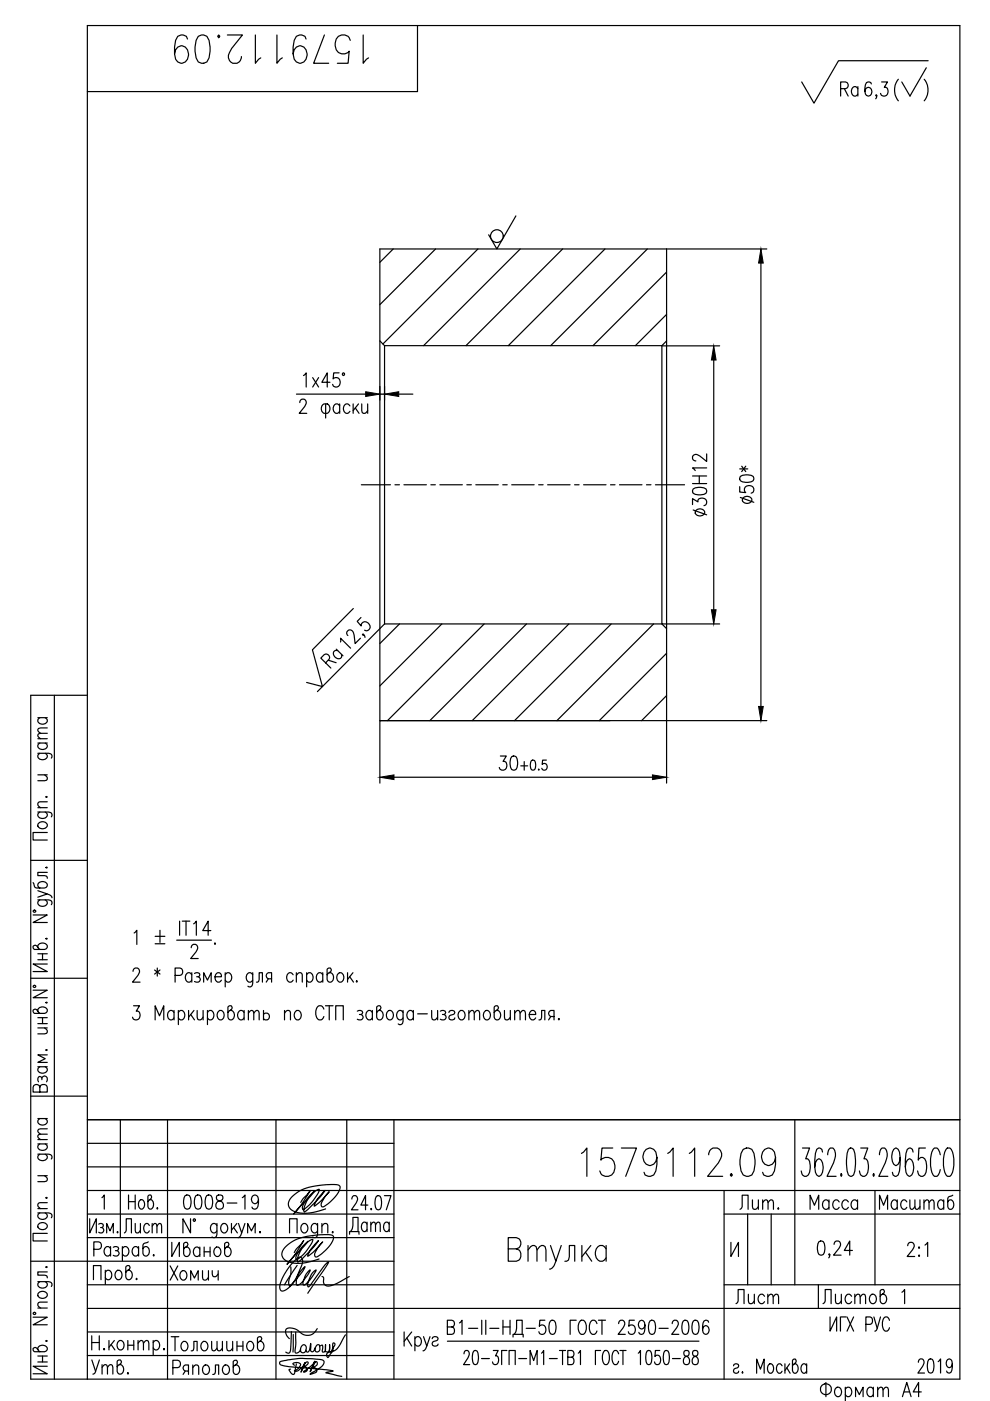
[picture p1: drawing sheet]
<svg xmlns="http://www.w3.org/2000/svg" width="210mm" height="297mm" viewBox="0 0 210 297" stroke-linecap="round" stroke-linejoin="round" font-family="sans-serif">
<defs><g id="words">
<g font-size="10.1">
<text x="35.6" y="14.8">1579112.09</text>
<text x="122.1" y="250.5">1579112.09</text>
</g>
<text font-size="8.4" x="188.4" y="22.6">( )</text>
<text font-size="7.5" x="66.7" y="142.9">Ra</text>
<text font-size="7.1" x="73" y="262.8">Дата</text>
<g font-size="6.6">
<text x="160.9" y="107.9" transform="rotate(-90 160.9 107.9)">50*</text>
<text x="35.3" y="267.8">Иванов</text>
<text x="34.9" y="272.7">Хомич</text>
</g>
<g font-size="6.2">
<text x="177.1" y="21.5">Ra</text>
<text x="150.6" y="110.8" transform="rotate(-90 150.6 110.8)">30H12</text>
<text x="27.2" y="201.4">1 %%P .</text>
<text x="37.7" y="257.5">0008-19</text>
<text x="155.6" y="257.5">Лит.</text>
<text x="170.4" y="257.5">Масса</text>
<text x="185.2" y="257.5">Масштаб</text>
<text x="25" y="262.5">Лист</text>
<text x="154.9" y="277.6">Лист</text>
<text x="173.2" y="277.6">Листов</text>
<text x="34.9" y="287.5">Толошинов</text>
<text x="18.3" y="292.5">Утв.</text>
</g>
</g></defs>
<g fill="none" stroke="#000" stroke-width=".25">
<path d="M88.5 5.4v14h-70M196.8 12.9h-19l-5.2 9-2.6-4.5M83.4 52.8l-2.9 2.8M92.4 52.8l-11.9 11.8M101.3 52.8l-20.1 20.1M109.4 45.8l-4.1 7-1.7-3M110.3 52.8l-20.5 20.5M119.3 52.8l-20.5 20.5M128.3 52.8l-20.5 20.5M137.3 52.8l-20.5 20.5M141.3 52.8v100h21.3M141.3 57.7l-15.6 15.6"/>
<path d="M161.3 55.8v94M162.6 52.8h-82.1v100h48.8M64.3 79.6l.6-.5v3M71.9 79.1h-1.2l-.1 1.2a.88 .88 0 0 1 1.1-.1 .88 .88 0 0 1 .4 1 .82 .82 0 0 1-.6 .9 .82 .82 0 0 1-1-.6M72.7 79.1h.3v.4h-.3zM80.5 72.3l1 1M81.5 73.3h71.1M81.5 73.3v59M141.3 72.3l-1 1v59h12.3M141.3 66.7l-6.6 6.6M151.3 76.3v53M62.9 83.6h14.6"/>
<path d="M63.6 85.4l.2-.6 .7-.2a.94 .94 0 0 1 .1 1.6l-1.2 1.4h1.6M66.3 80.1l1.3 2M67.6 80.1l-1.3 2M68.5 85.8l.9-.2a1.15 1.15 0 0 1 0 2h-.7a1.18 1.18 0 0 1-.2-1.8zM69 85.6v3M70 81.1h-1.8l1.2-2v3M72 86.1a.67 .67 0 0 0-.6-.5 .67 .67 0 0 0-.6 .5 1.01 1.01 0 0 0 .8 1.5l.4-.4M72 85.6v2M74.2 86.1a.67 .67 0 0 0-.6-.5 .67 .67 0 0 0-.7 .5 1.01 1.01 0 0 0 .8 1.5l.5-.4M74.9 85.6v2M75.3 86.5l.8 1.1M76 85.6l-1.1 1.5"/>
<path d="M76.7 85.6l.1 1.9 .6 .1 .6-.5M78 85.6v2M80.5 83.6h1M84.5 83.6h3M76.6 102.8h6.2M83.7 102.8h1M85.6 102.8h4.8M91.4 102.8h.9M93.3 102.8h4.7M99 102.8h.9M100.9 102.8h4.7M106.6 102.8h.9"/>
<path d="M108.5 102.8h4.8M114.2 102.8h1M116.1 102.8h4.8M121.8 102.8h1M123.7 102.8h4.8M129.4 102.8h1M131.3 102.8h4.8M137.1 102.8h.9M139 102.8h6.1M73.8 134.8l-.3-.6 .4-.6a.94 .94 0 0 1 1.2 1l.2 1.8 1.1-1.1M74.9 129l-8.7 8.8 2.2 7.8-3.4-.9M76.5 130.9l-.8 .8 .9 1a.87 .87 0 0 1 .6-.9 .87 .87 0 0 1 1 .5 .82 .82 0 0 1 .2 1 .82 .82 0 0 1-1.1 .3"/>
<path d="M77 134.5l.1 .2-.2-.1v-.1a.63 .63 0 0 1 .5 .6M81.5 132.3l-14.2 14.3M81.5 132.3h58.8l1 1M84.7 132.3l-4.2 4.1M93.7 132.3l-13.2 13.1M102.7 132.3l-20.5 20.5M111.6 132.3l-20.5 20.5M120.6 132.3l-20.5 20.5M129.6 132.3l-20.5 20.5M138.6 132.3l-20.5 20.5M141.3 138.5l-14.2 14.3M8 159.7l2.7 .1 .3 .4-.1 .5"/>
<path d="M8 157.5h2M8 156.6h2M8 152.2h2M8.4 159.7l-.2 .2a.65 .65 0 0 0 .2 1.1 1.01 1.01 0 0 0 1.6-.8l-.4-.5M8.4 157.5a.66 .66 0 0 0-.4 .7 .66 .66 0 0 0 .4 .6 .9 .9 0 0 0 1.2 0 .9 .9 0 0 0 .3-1l-.3-.3M8.4 152.2a.67 .67 0 0 0-.4 .6 .67 .67 0 0 0 .4 .6 1.01 1.01 0 0 0 1.6-.8l-.4-.4M10 155.5l-1.8 .1-.2 .4 .6 .6M10 154.3l-1.8 .1-.2 .5 .6 .6M11.5 147.4v145M18.5 147.4h-12v145h197v-287h-185v287M141.3 147.5l-5.3 5.3M8 172.2l2.7 .1 .3 .3-.1 .6"/>
<path d="M8 171.2h2M8 164.3h2M8.2 174.6a1.06 1.06 0 0 1 1.1-.4 1.06 1.06 0 0 1 .7 .9 1.06 1.06 0 0 1-1.1 .6 1.06 1.06 0 0 1-.9-.9zM8.4 172.2l-.2 .2a.65 .65 0 0 0 .2 1 1.01 1.01 0 0 0 1.6-.8l-.4-.4M9.5 164.3l.5 .6-.1 .5-1.9 .1M9.7 169h.3l-.1 .1zM10 176.5h-3v1.6h3M10 170l-1.8 .1-.2 .6 .6 .5M80.5 166v-13.2h60.8v13.2M83.5 164.8h54.8M106.1 160.3h1.2l-.6 1.1h.3a.95 .95 0 0 1 .4 1.4 .95 .95 0 0 1-1.4 .2l-.1-.3M108.5 160.4l.6-.1a1.46 1.46 0 0 1 .6 1.7l-.3 1.1-.6 .2a1.46 1.46 0 0 1-.7-1.7z"/>
<path d="M110.4 162.4h1.5M111.1 161.5v1.8M112.7 161.3l.4-.1a1.25 1.25 0 0 1 .4 1.7l-.2 .3-.4 .1a1.25 1.25 0 0 1-.4-1.7zM114.2 163.1v.2zM115.8 161.2h-.8v.9a.65 .65 0 0 1 .8 0 .65 .65 0 0 1 0 .9 .65 .65 0 0 1-.8 .1l-.1-.2M6.5 182.4h12M7 194h3l-3 1.6h3M7 187.1l.5 1.1 2 .1a.64 .64 0 0 0 .5-.6 .64 .64 0 0 0-.4-.7 .91 .91 0 0 0-1.1 0 .91 .91 0 0 0-.3 1.1l.2 .2M7.1 193h.4v.4h-.4zM8 190.8l2.7 .1 .3 .3-.1 .6M8 188.8l2 .7-2 .7M8.4 190.8l-.2 .2a.64 .64 0 0 0 .2 1.1 1.01 1.01 0 0 0 1.6-.9l-.4-.4"/>
<path d="M9.7 199h.3l-.1 .1zM9.7 183.9l.2-.1 .1 .1-.1 .2zM10 189.5l.9 .5 .1 .3M10 185h-2v.6l1.9 .2 .1 .4M6.5 207.4h12M7 209.9h3l-3 1.6h3M7.1 209h.4v.3h-.4zM8 200.8a1 1 0 0 1 1-.9 1 1 0 0 1 1 .9l-.5 .5h-2.2l-.3-.3v-.4l.5-.2 .2 .1 .7 .8M8 214.4a1 1 0 0 1 1-.9 1 1 0 0 1 1 .9l-.5 .5h-2.2l-.3-.4v-.3l.5-.3 .2 .2 .7 .8M8 202.2h2M8 203.5h2M8 217.9h2"/>
<path d="M8 215.8h2M8 217h2M9 202.2v1.3M9 215.8v1.2M9.5 217.9l.5 .6-.1 .6-1.9 .1M9.7 212.6l.2-.1 .1 .1zM10 204.4h-3l3 1.6h-3M28.2 205.9l.2-.5 .7-.2a.93 .93 0 0 1 .1 1.6l-1.1 1.4h1.6M28.3 213.2h1.3l-.7 1.2h.3a.95 .95 0 0 1 .4 1.4 .95 .95 0 0 1-1.4 .1l-.1-.2M32.8 205.7l1.1 .8M32.9 216.2v-3l.9 2.2 .9-2.2v3M33.3 205.2v1.8"/>
<path d="M33.9 205.7l-1.1 .8M36.9 214.7a.66 .66 0 0 0-.6-.5 .66 .66 0 0 0-.7 .5 .91 .91 0 0 0 0 1.1 .91 .91 0 0 0 1.1 .3l.2-.3M36.9 214.2v2M37.1 206.8h1.1a.81 .81 0 0 0 .6-.8 .81 .81 0 0 0-.6-.8h-1.1v3M37.8 214.7a.66 .66 0 0 1 .6-.5 .66 .66 0 0 1 .7 .5 1 1 0 0 1-.8 1.5l-.5-.4M37.8 214.2v3M40 214.2v2M40.4 215.1l.8 1.1M40.7 206.7a.66 .66 0 0 0-.7-.5 .66 .66 0 0 0-.6 .5 .91 .91 0 0 0 0 1.1 .91 .91 0 0 0 1 .3l.3-.3M40.7 206.2v2M41.1 214.2l-1.1 1.5M41.2 206.4a.71 .71 0 0 1 1.2 .3l-.1 .3-.6 .1"/>
<path d="M41.8 214.2l.1 1.9 .6 .1 .6-.5M42 207.1a.59 .59 0 0 1 .5 .6 .59 .59 0 0 1-.5 .5l-.8-.1M43.1 214.2v2M43.2 208.2v-2l.8 1.6 .8-1.6v2M44 214.7a.66 .66 0 0 1 .6-.5 .66 .66 0 0 1 .6 .5 1 1 0 0 1-.8 1.5l-.4-.4M44 214.2v3M45.6 207.1h1.3a.66 .66 0 0 0-.4-.8 .66 .66 0 0 0-.8 .4 1 1 0 0 0 .8 1.5l.4-.4M46.4 214.4l.2-.2a1 1 0 0 1 .9 1 1 1 0 0 1-.9 1 1.18 1.18 0 0 1-.2-1.8zM47.8 206.7l.4-.5a1 1 0 0 1 .9 1 1 1 0 0 1-.9 1l-.4-.4M47.8 206.2v3M48.8 214.2a1 1 0 0 1 .9 1 1 1 0 0 1-.9 1l-.5-.5v-2.2l.4-.3h.3l.2 .5-.1 .2-.8 .8M51.8 214.7l-.5-.5a1 1 0 0 0-.9 1 1 1 0 0 0 .9 1l.5-.4"/>
<path d="M51.8 214.2v2M52.7 214.8l.5-.6 .5 .2 .1 1.8M52.7 214.2v2M53.6 206.7l-.5-.5a1 1 0 0 0-.9 1 1 1 0 0 0 .9 1l.5-.4M53.6 206.2l-.1 2.8-.4 .2-.5-.1M53.8 214.8l.6-.6 .4 .2 .1 1.8M54.4 208.2l.4-.1 .1-1.9h.7v2M55.9 215.1a.73 .73 0 0 1 1.2 0 .73 .73 0 0 1-.4 1.1h-.5l-.3-.3M55.9 214.2v2M56.9 207.5l-.5 .7M57.6 207.5h-.7l-.2-.1a.67 .67 0 0 1 .2-1.2h.7v2M60.3 214.8l.6-.6 .6 .2 .1 1.8"/>
<path d="M60.3 214.2v2M62.2 206.7l-.3-.3a.8 .8 0 0 0-.9 .1 .8 .8 0 0 0-.2 .9 .8 .8 0 0 0 .9 .8l.5-.4M62.7 214.4l.2-.2a1 1 0 0 1 1 1 1 1 0 0 1-1 1 1.17 1.17 0 0 1-.2-1.8zM62.8 206.8l.6-.6 .6 .2 .1 1.8M62.8 206.2v2M65 206.7a.66 .66 0 0 1 .6-.5 .66 .66 0 0 1 .7 .5 1 1 0 0 1-.8 1.5l-.5-.4M65 206.2v3M68.4 206.7a.66 .66 0 0 0-.6-.5 .66 .66 0 0 0-.6 .5 .91 .91 0 0 0-.1 1.1 .91 .91 0 0 0 1.1 .3l.2-.3M68.4 206.2v2M68.7 213.9a.8 .8 0 0 0-.8-.7 .8 .8 0 0 0-.8 .7 1.88 1.88 0 0 0 .5 2.3 .84 .84 0 0 0 1.1-.7M69 213.2h1.6M69.8 206.2a1 1 0 0 1 .9 1 1 1 0 0 1-.9 1l-.4-.5v-2.2l.3-.3h.3l.3 .5-.2 .2-.7 .8"/>
<path d="M69.8 213.2v3M71.2 216.2v-3h1.6v3M71.8 206.4l.2-.2a1 1 0 0 1 .9 1 1 1 0 0 1-.9 1 1.17 1.17 0 0 1-.2-1.8zM73.7 206.2v2M74.1 207.1l.9 1.1M74.8 206.2l-1.1 1.5M75.6 207.9l.2 .2-.2 .1-.1-.1zM75.8 214.4a.72 .72 0 0 1 1.1 .3l-.1 .3-.6 .1M76.5 215.1a.59 .59 0 0 1 .5 .6 .59 .59 0 0 1-.5 .5l-.7-.1M79 214.7l-.5-.5a1 1 0 0 0-.9 1 1 1 0 0 0 .9 1l.5-.4M79 214.2v2M80.3 214.2a1 1 0 0 1 .9 1 1 1 0 0 1-.9 1l-.4-.5v-2.2l.3-.3h.3l.3 .5-.1 .2-.8 .8"/>
<path d="M82.3 214.4a.8 .8 0 0 1 .9 .1 .8 .8 0 0 1 .2 .9 .8 .8 0 0 1-.9 .8 1.18 1.18 0 0 1-.2-1.8zM85.5 214.7l-.1-.2a.58 .58 0 0 0-1-.1 1.06 1.06 0 0 0-.3 1.1 1.06 1.06 0 0 0 .9 .7l.5-.4M85.5 214.2l-.1 2.8a.58 .58 0 0 1-1 .1M87.6 214.7l-.2-.3a.8 .8 0 0 0-.9 .1 .8 .8 0 0 0-.2 .9l.3 .7a.65 .65 0 0 0 1-.3M87.6 214.2v2M88.6 215h2M91.5 214.2l.1 1.9 .6 .1 .6-.5M92.8 214.2v2M93.4 214.4a.72 .72 0 0 1 1.1 .3l-.1 .3-.6 .1M94.1 215.1a.59 .59 0 0 1 .5 .6 .59 .59 0 0 1-.5 .5l-.7-.1M95.2 214.7a.66 .66 0 0 1 .6-.5 .66 .66 0 0 1 .6 .5l-.1 .3-.8 .2a.55 .55 0 0 0-.2 .9 .73 .73 0 0 0 1.1-.3M97.5 214.4a.8 .8 0 0 1 .9 .1 .8 .8 0 0 1 .2 .9 .8 .8 0 0 1-.9 .8 1.18 1.18 0 0 1-.2-1.8z"/>
<path d="M99.4 214.8l.6-.6 .4 .2 .2 1.8M99.4 214.2v2M100.6 214.8l.5-.6 .5 .2 .1 1.8M102.8 214.4l.3-.2a1 1 0 0 1 .9 1 1 1 0 0 1-.9 1 1.17 1.17 0 0 1-.3-1.8zM105.2 214.2a1 1 0 0 1 1 1 1 1 0 0 1-1 1l-.4-.5v-2.2l.3-.3h.4l.2 .5-.1 .2-.8 .8M107 214.2l.1 1.9 .5 .1 .6-.5M108.2 214.2v2M109.1 214.8l.6-.6 .5 .2 .1 1.8M109.1 214.2v2M110.3 214.8l.5-.6 .5 .2 .1 1.8M112.2 215.1h1.4a.67 .67 0 0 0-.4-.8 .67 .67 0 0 0-.9 .4 .99 .99 0 0 0 .8 1.5l.5-.4M114.3 216.2l.4-.1 .1-1.9h.7v2"/>
<path d="M116.8 215.5l-.5 .7M117.5 215.5h-.7l-.2-.1a.67 .67 0 0 1 .2-1.2h.7v2M118.5 215.9l.1 .2-.1 .1-.1-.1zM6.5 232.4h12M8 237.2h2M8 226.2h2M8.4 237.2a.67 .67 0 0 0-.4 .6 .67 .67 0 0 0 .4 .6 1.01 1.01 0 0 0 1.6-.8l-.4-.4M8.4 230.5a.73 .73 0 0 0-.7-.6 .73 .73 0 0 0-.7 .6v1h3v-1a.82 .82 0 0 0-.8-.6 .82 .82 0 0 0-.8 .6v1M8.4 226.2a.66 .66 0 0 0-.4 .6 .66 .66 0 0 0 .4 .6 .9 .9 0 0 0 1.2 .1 .9 .9 0 0 0 .3-1.1l-.3-.2M8.9 228.6a.59 .59 0 0 1 .6-.5 .59 .59 0 0 1 .5 .5l-.1 .8M8.9 228.9v-.3l-.5-.4a.73 .73 0 0 0-.2 1.2M9.7 222.6l.2-.1 .1 .1-.1 .1z"/>
<path d="M10 239.3l-1.8 .1-.2 .5 .6 .6M10 223.7h-2l1.6 .8-1.6 .8h2M18.5 237.4h185M25.5 237.4v25M35.5 237.4v55M58.5 237.4v55M73.5 237.4v55M83.5 237.4v55M168.5 237.4v35M8 257.2l2.7 .1 .3 .3-.1 .6M8 244.7l2.7 .1 .3 .4-.1 .5M8 256.3h2"/>
<path d="M8 249.3h2M8 242.5h2M8 241.6h2M8.2 259.6a1.06 1.06 0 0 1 1.1-.4 1.06 1.06 0 0 1 .7 .9 1.06 1.06 0 0 1-1.1 .6 1.06 1.06 0 0 1-.9-.9zM8.4 257.2l-.2 .2a.64 .64 0 0 0 .2 1 1.01 1.01 0 0 0 1.6-.8l-.4-.4M8.4 244.7l-.2 .2a.64 .64 0 0 0 .2 1.1 1.01 1.01 0 0 0 1.6-.8l-.4-.5M8.4 242.5a.67 .67 0 0 0-.4 .7 .67 .67 0 0 0 .4 .6 .91 .91 0 0 0 1.2 0 .91 .91 0 0 0 .3-1l-.3-.3M9.5 249.3l.5 .5-.1 .6-1.9 .1M9.7 254l.2-.2 .1 .2zM10 255l-1.8 .1-.2 .6 .6 .6M10 240.5l-1.8 .1-.2 .4 .6 .6M18.5 252.4h185"/>
<path d="M18.5 257.4h65M18.5 242.4h65M18.5 247.4h65M19 258.4v3l1.4-3v3M20.9 259.5a.6 .6 0 0 1 1 .3l-.3 .5h-.3M21.6 253.9l.5-.5v3M27.3 253.4v3M27.3 254.8h1.4M28.7 253.4v3M29.7 254.5l.5-.1a1.23 1.23 0 0 1 0 2 1.05 1.05 0 0 1-.9-.8 1.05 1.05 0 0 1 .4-1.1zM31.8 254.4h.3a1.24 1.24 0 0 1 0 2 .61 .61 0 0 1-.7-.6v-2.2l.3-.2 .4 .1a.73 .73 0 0 1-.5 1l-.2 .3M40.4 258.4v3l-1.6-3v3"/>
<path d="M46 259.8l-.1-.1a.59 .59 0 0 0-.9-.2 1.07 1.07 0 0 0-.4 1.2 1.07 1.07 0 0 0 .9 .7l.5-.4M46 259.4l-.1 2.7a.59 .59 0 0 1-.9 .2M47.1 259.5a.64 .64 0 0 1 1.1 .3 1.01 1.01 0 0 1-.8 1.6 1.18 1.18 0 0 1-.3-1.9zM49.1 259.4v2M50.2 259.4l-1.1 1.4M50.6 259.4l.6 2 .7-2M64.1 259.5a.64 .64 0 0 1 1.1 .3 1.01 1.01 0 0 1-.8 1.6 1.18 1.18 0 0 1-.3-1.9zM65.2 254.3l-1.3 1.2-1.6 1.9 1.6-2.1 1.9-2.9-1.6 1.8-.4 .7M66.6 252.6a8.5 8.5 0 0 0-2.5 3.2l.1 .7a7.9 7.9 0 0 0 3.5-4.3h-.1a5.7 5.7 0 0 0-3.1 4.7l.5-.3 1.8-1.7 2.1-2.5-1 1.1a4.3 4.3 0 0 0-1.3 2.2 14.8 14.8 0 0 0 3.2-3 5.5 5.5 0 0 0-1.7 2.9 .38 .38 0 0 0 .3 .3 .38 .38 0 0 0 .4-.1 6.4 6.4 0 0 0 3.3-4.2l-.3-.3a16.3 16.3 0 0 0-8.2 1.2 3.7 3.7 0 0 0-2.5 2.9 2.5 2.5 0 0 0 2.7 1.8 12.4 12.4 0 0 0 5.2-.9M67.3 259.8l-.2-.3a.65 .65 0 0 0-1 .3 1.01 1.01 0 0 0 .8 1.6l.4-.4M67.3 259.4l-.1 2.7-.3 .3-.6-.1M68.3 260l.5-.6 .6 .1 .1 1.9"/>
<path d="M68.3 259.4v2M74.6 254.2l.1-.4a.66 .66 0 0 1 1-.1 .66 .66 0 0 1 0 .9l-1.2 1.9h1.4M78 255.5h-1.5l1-2v3M79.8 253.6l.5-.1a1.53 1.53 0 0 1 .6 1.7l-.3 1.2-.5 .1a1.56 1.56 0 0 1-.6-1.7zM81.5 253.5h1.4l-1 3M153.5 257.4h50M153.5 252.4v40M158.5 257.4v15M163.5 257.4v15M170.1 243.4h1.6l-.9 2.3h.4a3.2 3.2 0 0 1 .2 3.4l-.4 .3h-.4l-.5-.3-.2-.8M174.4 244.3l-.1-.6-.5-.3h-.2l-.4 .3a10.6 10.6 0 0 0-.3 4.8l.3 .6 .5 .3a2.35 2.35 0 0 0 .7-2.9l-.3-.5-.5-.3-.4 .3-.3 .5-.1 .9M175.5 244.8a1.7 1.7 0 0 1 .5-1.4h.6a2.02 2.02 0 0 1 .4 2.3l-1.6 3.7h1.9"/>
<path d="M178.4 248.8l.1 .3-.1 .3-.2-.3zM179.9 243.7l.4-.3 .7 .3a8.9 8.9 0 0 1 0 5.4l-.4 .3h-.3l-.4-.3a8.9 8.9 0 0 1 0-5.4zM182.5 243.4h1.5l-.8 2.3h.4a3.2 3.2 0 0 1 .1 3.4l-.4 .3h-.4l-.4-.3-.3-.8M185.2 248.8l.2 .3-.2 .3-.1-.3zM185.5 252.4v20M186.5 244.8a1.74 1.74 0 0 1 .5-1.4h.6a1.98 1.98 0 0 1 .4 2.3l-1.7 3.7h1.9M190.8 245.4l-.4 1.4-.5 .3a2.37 2.37 0 0 1-.7-2.8l.3-.6 .4-.3 .5 .3a8 8 0 0 1 0 5.4l-.6 .3-.5-.3-.1-.6M193.6 244.3l-.1-.6-.4-.3-.7 .3a10.6 10.6 0 0 0-.3 4.8l.3 .6 .5 .3a2.37 2.37 0 0 0 .7-2.9l-.3-.5-.5-.3-.4 .3-.5 1.4M196.2 243.4h-1.4l-.1 2.6 .5-.6h.5a2.19 2.19 0 0 1 .8 2.3l-.2 .8-.2 .6-.4 .3h-.5l-.4-.3-.2-.8M199.4 244.8l-.2-.5a.98 .98 0 0 0-1.1-.9 5.6 5.6 0 0 0 0 6 1.22 1.22 0 0 0 1.3-1.4M200.9 243.4a1.22 1.22 0 0 1 1.2 1.4 5.3 5.3 0 0 1-.7 4.6 1.22 1.22 0 0 1-1.2-1.4 5.3 5.3 0 0 1 .7-4.6zM6.5 267.4h77"/>
<path d="M7 279.3h3l-3 1.6h3M7.1 278.3h.4v.3h-.4zM8 271.7l2.7 .2 .3 .3-.1 .6M8 277.3h2M8.2 274.1a1.06 1.06 0 0 1 1.1-.3 1.06 1.06 0 0 1 .7 .9 1.06 1.06 0 0 1-1.1 .6 1.06 1.06 0 0 1-.9-.9zM8.4 271.7l-.2 .3a.65 .65 0 0 0 .2 1 1.01 1.01 0 0 0 1.6-.8l-.4-.5M9.7 268.6l.2-.1 .1 .1-.1 .2zM10 261.5h-3v1.6h3M10 276.1l-1.8 .1-.2 .6 .6 .5M10 269.7h-2v.7l1.9 .1 .1 .4M18.5 277.4h185M18.5 262.4h65"/>
<path d="M18.5 272.4h65M19.8 271.3v-3h1.6v3M19.9 264.9h1a.82 .82 0 0 0 .6-.8 .82 .82 0 0 0-.6-.8h-1v3M21.6 260.3a.61 .61 0 0 1 .4 .5 .61 .61 0 0 1-.4 .6l-.7-.1M22.3 269.8a.66 .66 0 0 1 .7-.5 .66 .66 0 0 1 .6 .5 .99 .99 0 0 1-.8 1.5l-.5-.4M22.3 269.3v3M22.6 261.4v-2l.7 1.6 .7-1.6v2M23.4 264.7a.67 .67 0 0 0-.6-.4 .67 .67 0 0 0-.6 .4 1.01 1.01 0 0 0 .8 1.6l.4-.4M23.4 264.3v2M24 264.4a.73 .73 0 0 1 1.2 .3l-.4 .5h-.3M24.7 269.5l.3-.2a1 1 0 0 1 .9 1 1 1 0 0 1-.9 1 1.18 1.18 0 0 1-.3-1.8zM24.8 265.2a.58 .58 0 0 1 .5 .5 .58 .58 0 0 1-.5 .6l-.8-.1"/>
<path d="M26 264.7a.67 .67 0 0 1 .6-.4 .67 .67 0 0 1 .6 .4 1.01 1.01 0 0 1-.8 1.6l-.4-.4M26 264.3v3M27.1 269.3a1 1 0 0 1 1 1 1 1 0 0 1-1 1l-.4-.6v-2.1l.3-.3h.4l.2 .4-.1 .3-.8 .8M29 271l.1 .2-.1 .1-.2-.1zM29.4 264.7a.66 .66 0 0 0-.6-.4 .66 .66 0 0 0-.7 .4 .9 .9 0 0 0 0 1.1 .9 .9 0 0 0 1.1 .4l.2-.3M29.4 264.3v2M31.4 263.3l-1 .4-.1 2a.64 .64 0 0 0 .6 .6 .64 .64 0 0 0 .7-.4 .91 .91 0 0 0 0-1.1 .91 .91 0 0 0-1.1-.4l-.2 .3M32.6 266v.3l-.1-.1zM52.5 261.4v-2l.8 1.6 .8-1.6v2M55.1 261.1v.3l-.1-.1zM61.4 261.4v-3h1.6v3M61.7 268.6a6.3 6.3 0 0 1-.5 3.1v.4a.34 .34 0 0 0 .3 .5 11 11 0 0 0 2.7-5.4l-.1-.1a.63 .63 0 0 0-.5-.6 .63 .63 0 0 0-.7 .4 11.3 11.3 0 0 0-3.6 6v.1a.65 .65 0 0 0 .4 .7 .65 .65 0 0 0 .7-.1l1-.7 .8-.9 1.8-2.2 .6-1.3a4.2 4.2 0 0 0-1.7 4 1.75 1.75 0 0 0 1.6-1.2l1-1.4a.38 .38 0 0 0 .2-.6 3.9 3.9 0 0 0-1.4 3.1l.1 .1a6.8 6.8 0 0 0 2.6-3v-.2a4.3 4.3 0 0 0-1.7 3.5h.1l.3-.2 3.1-4.3 .9-.7-.9 1.5-3.5 5.1"/>
<path d="M63 268.3l-2.7 4.1M63.9 264.9l-1.5 1.4-1.5 1.7 1.7-2 1.8-3-2 2.6M65.3 263.2a8.4 8.4 0 0 0-2.6 3.3v.1a.29 .29 0 0 0 0 .3 .29 .29 0 0 0 .3 .2 9 9 0 0 0 3.3-4.3h-.1a5.5 5.5 0 0 0-3.1 4.7l.6-.2 2-2.1 1.8-2.2-1 1.1a4.3 4.3 0 0 0-1.2 2.2 14.9 14.9 0 0 0 3.1-3 6.3 6.3 0 0 0-1.7 2.8 .39 .39 0 0 0 .3 .4 .39 .39 0 0 0 .4-.1 6.3 6.3 0 0 0 3.3-4.2l-.3-.3a15.7 15.7 0 0 0-8.6 1.5 3.3 3.3 0 0 0-2 2.7 2.89 2.89 0 0 0 3.1 1.8 12.7 12.7 0 0 0 4.8-1M68.3 270.6a.51 .51 0 0 1 .3 .8 1.13 1.13 0 0 0 .5 1.2 1.13 1.13 0 0 0 1.3-.1l3.7-1.8M70.5 261.1v.3l-.1-.1zM102.1 279.9v3M103 279.9v3M106.6 279.9v3M107.8 264.8h1.7a1.36 1.36 0 0 1 1 1.3 1.36 1.36 0 0 1-1 1.3h-1.7v-5h1.7a1.21 1.21 0 0 1 1 1.2 1.21 1.21 0 0 1-1 1.2M108.1 279.9v3M112 265l.9-.9h.4l.4 .2 .2 .7v2.4M112 264.1v3.3"/>
<path d="M113.9 265l.9-.9h.4l.4 .2 .2 .7v2.4M115.5 279.9h-1l-.1 1.3a.82 .82 0 0 1 1-.2 .82 .82 0 0 1 .3 1.1 .76 .76 0 0 1-.6 .8 .76 .76 0 0 1-.9-.6M116.7 264.1l1.2 3.3 1.1-3.3M117.9 267.4l-.4 1-.4 .4-.6 .3M119.8 267.4h.3l.4-.2 .2-.7v-2.4h1.2v3.3M122.2 279.9h-1.3v3M123.4 264.1v3.3M124.1 265.5l1.4 1.9M125.3 264.1l-1.9 2.4M126.9 279.9h1.5M127.6 279.9v3M128.5 264.8a1.11 1.11 0 0 0-1-.8 1.11 1.11 0 0 0-1.1 .8 1.88 1.88 0 0 0 .8 2.6h.6l.7-.7"/>
<path d="M128.5 264.1v3.3M134.5 279.9h-1.1l-.1 1.3a.82 .82 0 0 1 1.1-.2 .82 .82 0 0 1 .3 1.1 .76 .76 0 0 1-.6 .8 .76 .76 0 0 1-.9-.6M153.5 272.4h50M155 263.4v3l1.6-3v3M173.6 263.3l.6-.2a1.46 1.46 0 0 1 .7 1.7l-.3 1.2-.6 .1a1.46 1.46 0 0 1-.7-1.7zM175.9 266l-.1 .1-.1-.1 .1-.2a.65 .65 0 0 1-.1 .9M176 279.2v3l1.4-3v3M176.8 263.8l.3-.5 .7-.2a.93 .93 0 0 1 .1 1.6l-1.2 1.4h1.6M179.4 279.2h-1.2v3M179.6 279.2l1.4 3M180.7 265.1h-1.7l1.2-2v3M181 279.2l-1.4 3"/>
<path d="M185.3 279.2l.7 2.5M186.7 279.2l-.8 2.7-.4 .3M188.6 279.9a.7 .7 0 0 0-.7-.7 .7 .7 0 0 0-.7 .7 2.06 2.06 0 0 0 .5 2.3 .77 .77 0 0 0 .9-.7M191.2 274l.6-.6v3M192.5 264.1l.2-.6 .7-.1a.92 .92 0 0 1 .1 1.6l-1.2 1.4h1.6M194.9 264.4l.1 .1-.1 .2-.2-.2zM194.9 266.1l.1 .2-.1 .1-.2-.1zM196.1 264l.6-.6v3M8 286.1a1 1 0 0 1 1-.9 1 1 0 0 1 1 .9l-.5 .5h-2.2l-.3-.4v-.3l.5-.2 .2 .1 .7 .8M8 287.5h2M8 288.8h2M9 287.5v1.3"/>
<path d="M9.7 284.3l.2-.1 .1 .1zM10 289.7h-3l3 1.6h-3M18.5 282.4h65M18.5 287.4h65M19.5 283.2v3M19.5 284.6h1.6M21.1 283.2v3M23.1 284.2v2M23.6 285.1l.8 1.1M24.2 284.2l-1.1 1.4M25.2 284.4l.2-.2a1 1 0 0 1 .9 1 1 1 0 0 1-.9 1 1.18 1.18 0 0 1-.2-1.8zM27.1 285.2h1.3"/>
<path d="M27.1 284.2v2M28.4 284.2v2M29.3 284.8l.5-.6 .5 .2 .1 1.8M29.3 284.2v2M30.4 284.8l.6-.6 .4 .2 .2 1.8M32.5 284.6a.66 .66 0 0 1 .6-.4 .66 .66 0 0 1 .6 .4 1 1 0 0 1-.8 1.6l-.4-.4M32.5 284.2v3M36.7 290h1a.81 .81 0 0 0 .6-.8 .81 .81 0 0 0-.6-.8h-1v3M39.3 290.7l-.5 .7M40 290.7h-.7l-.2-.2a.67 .67 0 0 1 .2-1.1h.7v2M40.9 290l.5-.6 .6 .1 .1 1.9M40.9 289.4v2"/>
<path d="M43.3 289.5a.8 .8 0 0 1 .9 .1 .8 .8 0 0 1 .2 .9 .8 .8 0 0 1-.9 .9 1.18 1.18 0 0 1-.2-1.9zM45.1 291.4l.5-.1 .1-1.9h.7v2M47.5 289.5l.2-.1a1 1 0 0 1 1 1 1 1 0 0 1-1 1 1.17 1.17 0 0 1-.2-1.9zM49.9 289.4a1 1 0 0 1 .9 1 1 1 0 0 1-.9 1l-.5-.6v-2.1l.4-.3h.3l.3 .4-.2 .3-.8 .7M61.8 282.3l-.1 2.6a2.73 2.73 0 0 1-.4 2l-.7-.2M62.2 282.9l-.1 3.8M62.5 289.5l-.4-.3a1.04 1.04 0 0 1 1.6 .2l-.4 .7-.8 .5v.1a2.76 2.76 0 0 0 2.1-1.6v-.2l-.8 2 .3-.6a1.91 1.91 0 0 1 1.1-1.6l.1 .1a.9 .9 0 0 1-.8 .9 .61 .61 0 0 1 .7 .7 .61 .61 0 0 1-.8 .5v-.1a6.6 6.6 0 0 0 2.4-2.2l-1.1 2.2 1.2-2a.35 .35 0 0 1 .4 .1 .35 .35 0 0 1-.1 .5l-.5 .4h-.5l.8 .5a.54 .54 0 0 1 .1 .6 .54 .54 0 0 1-.6 .2l-.8 .3 2.3-1.5 .6-.7a.67 .67 0 0 0 0-.8 .67 .67 0 0 0-.8-.2 19.4 19.4 0 0 0-8.5 .6 .51 .51 0 0 0 .6 .7l1.6 .3 9 .8 .1 .1-1.5 .4 3.4 .7M62.7 282.5v2.5l-.1 1.2a.42 .42 0 0 0-.1 .5 .42 .42 0 0 0 .5 .2 1.29 1.29 0 0 0 .9-1.3 .57 .57 0 0 1 .7-.5 .57 .57 0 0 1 .3 .8v.4a.59 .59 0 0 1-.8 .5 .59 .59 0 0 1-.4-.8M62.8 289.2l-.3 1.5a.55 .55 0 0 1-.3 .7l-.4-.2-.5-.7 .3-.2M66.9 285.7a.56 .56 0 0 0 .3 .9 .56 .56 0 0 0 .6-.7v-.3a.43 .43 0 0 0-.4-.5 .43 .43 0 0 0-.4 .4l-.1 .2a.9 .9 0 0 1-.8 .9 1.01 1.01 0 0 1-.2-1.2v-.6a2.46 2.46 0 0 1-.7 1.9l-.3-.5M67.3 281.7a2.3 2.3 0 0 1-4.1 .4 2.04 2.04 0 0 0-2.6-.2v.9l.8 1M73.2 283l-.6 1.2a3.4 3.4 0 0 1-3.1 2.6 .58 .58 0 0 0 .1 1l.5-.8a1.79 1.79 0 0 0 .4-1.9 .29 .29 0 0 1 .5-.3 .28 .28 0 0 1-.1 .5l-.4 .6a.68 .68 0 0 1-.5 .7l-.1-.2v-1.3v.9a.47 .47 0 0 1-.3 .6 .47 .47 0 0 1-.6-.3v-1.2v1.2l-.2 .3a.27 .27 0 0 1-.4 .1 .27 .27 0 0 1-.1-.4l.1-.9a.19 .19 0 0 0-.1-.2 .19 .19 0 0 0-.2 .1l-.3 .1"/>
<path d="M85.7 282.4v3M86.3 283.7l1 1.7M87.3 282.4l-1.6 2M88 283.8l.2-.3a.8 .8 0 0 1 .9 .1 .8 .8 0 0 1 .2 .9 .8 .8 0 0 1-.9 .9l-.4-.4M88 283.4v3M89.8 283.4l.7 2 .7-2M90.5 285.4l-.5 .9-.3 .1M91.6 283.8a.66 .66 0 0 1 .7-.4 .66 .66 0 0 1 .6 .4l-.1 .3-.8 .3a.55 .55 0 0 0-.3 .9 .73 .73 0 0 0 1.2-.3M94.8 281.3h1a.82 .82 0 0 1 .6 .8 .82 .82 0 0 1-.6 .8h-1v-3h1a.74 .74 0 0 1 .6 .7 .74 .74 0 0 1-.6 .7M94.9 284.4h53.3M97.4 280.5l.6-.6v3M98.4 287l.1-.4a.63 .63 0 0 1 .9-.1 .63 .63 0 0 1 0 1l-1.1 1.8h1.3"/>
<path d="M99.4 281.6h1.9M100.4 286.5l.5-.2a1.6 1.6 0 0 1 .5 1.7l-.2 1.2-.5 .1a1.6 1.6 0 0 1-.6-1.7zM102.1 288h1.7M103.9 281.6h1.9M104.6 286.3h1l-.5 1.2h.2a1.15 1.15 0 0 1-.1 1.8 .58 .58 0 0 1-.8-.5M106.6 281.3h1.5M107.5 286.3h-1.1v3M107.9 289.3v-3h1.3v3M108.8 283.5v-.6h2.1v.6M109 282.9a3.2 3.2 0 0 0 .5-3h1.2v3M110 288h1.7M111.6 281.6h1.9"/>
<path d="M112.4 289.3v-3l.7 2.2 .8-2.2v3M114.8 286.9l.5-.6v3M116.5 288h1.7M116.7 280.1l.5-.2a1.49 1.49 0 0 1 .7 1.7l-.3 1.2-.6 .1a1.46 1.46 0 0 1-.6-1.7zM118.6 286.3h1.3M119.3 286.3v3M120.4 287.8h.8a.87 .87 0 0 1 .5 .7 .87 .87 0 0 1-.5 .8h-.8v-3h.8a.77 .77 0 0 1 .5 .7 .77 .77 0 0 1-.5 .8M122.6 286.9l.5-.6v3M123 280.1l.2-.2a.97 .97 0 0 1 1.1 1.2 1.88 1.88 0 0 1-.6 1.8 .96 .96 0 0 1-1.1-1.1 2.13 2.13 0 0 1 .4-1.7zM126.6 280.6a.75 .75 0 0 0-.8-.7 .75 .75 0 0 0-.7 .7 1.93 1.93 0 0 0 .5 2.3 .81 .81 0 0 0 1-.7M127.3 286.3h-1.1v3M128.1 286.5l.2-.2a.89 .89 0 0 1 .9 1.2 1.99 1.99 0 0 1-.5 1.8 .71 .71 0 0 1-.9-.7 2.56 2.56 0 0 1 .3-2.1z"/>
<path d="M131.2 287a.66 .66 0 0 0-.7-.7 .66 .66 0 0 0-.6 .7 2.12 2.12 0 0 0 .4 2.3 .72 .72 0 0 0 .9-.7M131.2 280.6l.1-.4a.69 .69 0 0 1 1-.1 .69 .69 0 0 1 .1 1l-1.3 1.8h1.5M131.4 286.3h1.3M132.1 286.3v3M135.3 286.9l.5-.6v3M136.7 280.9a.79 .79 0 0 1-.7 .9 .97 .97 0 0 1-.7-1 .97 .97 0 0 1 .8-.9l.3 .2a2.63 2.63 0 0 1 0 2.7l-.5 .1-.3-.1-.1-.3M137.2 286.5l.5-.2a1.57 1.57 0 0 1 .5 1.7l-.3 1.2-.4 .1a1.57 1.57 0 0 1-.6-1.7zM137.8 280.1l.5-.2a1.49 1.49 0 0 1 .7 1.7l-.3 1.2-.6 .1a1.5 1.5 0 0 1-.6-1.7zM139.7 281.6h2M139.9 286.3h-.9l-.1 1.3a.6 .6 0 0 1 .6-.3 .6 .6 0 0 1 .5 .5 1 1 0 0 1-.8 1.5l-.2-.1-.2-.4M140.9 286.5l.5-.2a1.57 1.57 0 0 1 .5 1.7l-.3 1.2-.4 .1a1.57 1.57 0 0 1-.6-1.7zM142.5 280.6l.1-.4a.69 .69 0 0 1 1-.1 .69 .69 0 0 1 .1 1l-1.3 1.8h1.5"/>
<path d="M142.6 288h1.7M144.9 280.1l.5-.2a1.5 1.5 0 0 1 .7 1.7l-.4 1.2-.5 .1a1.48 1.48 0 0 1-.6-1.7zM145.1 286.5a.75 .75 0 0 0 .5 1.1 .88 .88 0 0 1 .6 1 .88 .88 0 0 1-.8 .7 1 1 0 0 1-.5-1.1 1 1 0 0 1 .9-.7 .63 .63 0 0 0 .2-.9 .63 .63 0 0 0-.9-.1zM146.9 286.5a.75 .75 0 0 0 .6 1.1 .88 .88 0 0 1 .6 1 .88 .88 0 0 1-.9 .7 1 1 0 0 1-.4-1.1 1 1 0 0 1 .9-.7 .63 .63 0 0 0 .2-.9 .63 .63 0 0 0-1-.1zM147 280.1l.6-.2a1.49 1.49 0 0 1 .6 1.7l-.3 1.2-.5 .1a1.46 1.46 0 0 1-.7-1.7zM150.2 280.3l-.1-.2-.3-.2-.5 .2a2.99 2.99 0 0 0 0 2.7 .88 .88 0 0 0 1-.5 .88 .88 0 0 0-.3-1.1l-.3-.1a.78 .78 0 0 0-.7 .8M155.5 289.6a.56 .56 0 0 1 .6-.5 .56 .56 0 0 1 .5 .5l-.3 .4-.5 .1a.58 .58 0 0 0-.2 .9 .59 .59 0 0 0 1-.3M157.4 290.9v.3zM160.4 291.2v-3.1l.8 2.2 .8-2.2v3.1M163 289.3l.5-.1a1.24 1.24 0 0 1 0 2 1.05 1.05 0 0 1-.8-.8 1.05 1.05 0 0 1 .3-1.1zM165.8 289.6l-.4-.4h-.3a1.24 1.24 0 0 0 0 2h.3l.4-.5M166.4 289.2v2"/>
<path d="M166.8 290l.7 1.2M167.4 289.2l-1 1.4M168.4 289.2h.3a1.23 1.23 0 0 1 0 2 .61 .61 0 0 1-.7-.6v-2.2l.3-.3 .4 .2a.73 .73 0 0 1-.5 1l-.2 .3M171 289.6l-.4-.4h-.3a1.23 1.23 0 0 0 0 2h.3l.4-.5M171 289.2v2M175.1 293.1v3M177.3 294.3a.64 .64 0 0 1 1 .2 1.01 1.01 0 0 1-.8 1.6 1.19 1.19 0 0 1-.2-1.8zM179.2 294.5a.66 .66 0 0 1 .7-.4 .66 .66 0 0 1 .6 .4 1.01 1.01 0 0 1-.8 1.6l-.5-.4M179.2 294.1v2.9M181.4 296.1v-2l.8 1.6 .8-1.6v2M183.6 280.8h.9a.85 .85 0 0 0 .5-.8 .85 .85 0 0 0-.5-.8h-.9v3M185.2 294.5a.67 .67 0 0 0-.7-.4 .67 .67 0 0 0-.6 .4 .91 .91 0 0 0 0 1.2 .91 .91 0 0 0 1 .3l.3-.3"/>
<path d="M185.2 294.1v2M186.1 294.7l.6-.6 .4 .2 .1 1.8M186.1 294.1v2M187.2 294.7l.6-.6 .5 .2 .1 1.8M191.3 296.1l1-3 .9 3M191.7 295.1h1.1M194.7 288.8l.1-.4a.66 .66 0 0 1 1-.1 .66 .66 0 0 1 0 1l-1.2 1.8h1.4M195.3 295.1h-1.7l1.2-2v3M196.9 288.3l.5-.2a1.53 1.53 0 0 1 .6 1.7l-.3 1.2-.5 .1a1.51 1.51 0 0 1-.6-1.7zM198.9 288.7l.5-.6v3M201.9 289.1l-.3 .7-.3 .2a.96 .96 0 0 1-.7-1 .96 .96 0 0 1 .7-.9l.3 .2a2.8 2.8 0 0 1 0 2.7l-.5 .1-.3-.1-.1-.3"/>
<circle cx="105.4" cy="50.1" r="1.35"/>
<circle cx="175.1" cy="294.5" r="1.17"/>
</g>
<path d="M161.3 52.8l.5 3h-1zM151.3 73.3l.5 3h-1zM77.5 83.1l3 .5-3 .5zM81.5 83.6l3-.5v1zM150.8 129.3h1l-.5 3zM160.8 149.8h1l-.5 3zM80.5 164.8l3-.5v1zM138.3 164.3l3 .5-3 .5z" fill="#000" stroke="#000" stroke-width=".21"/>
<use href="#words"/>
</svg>
